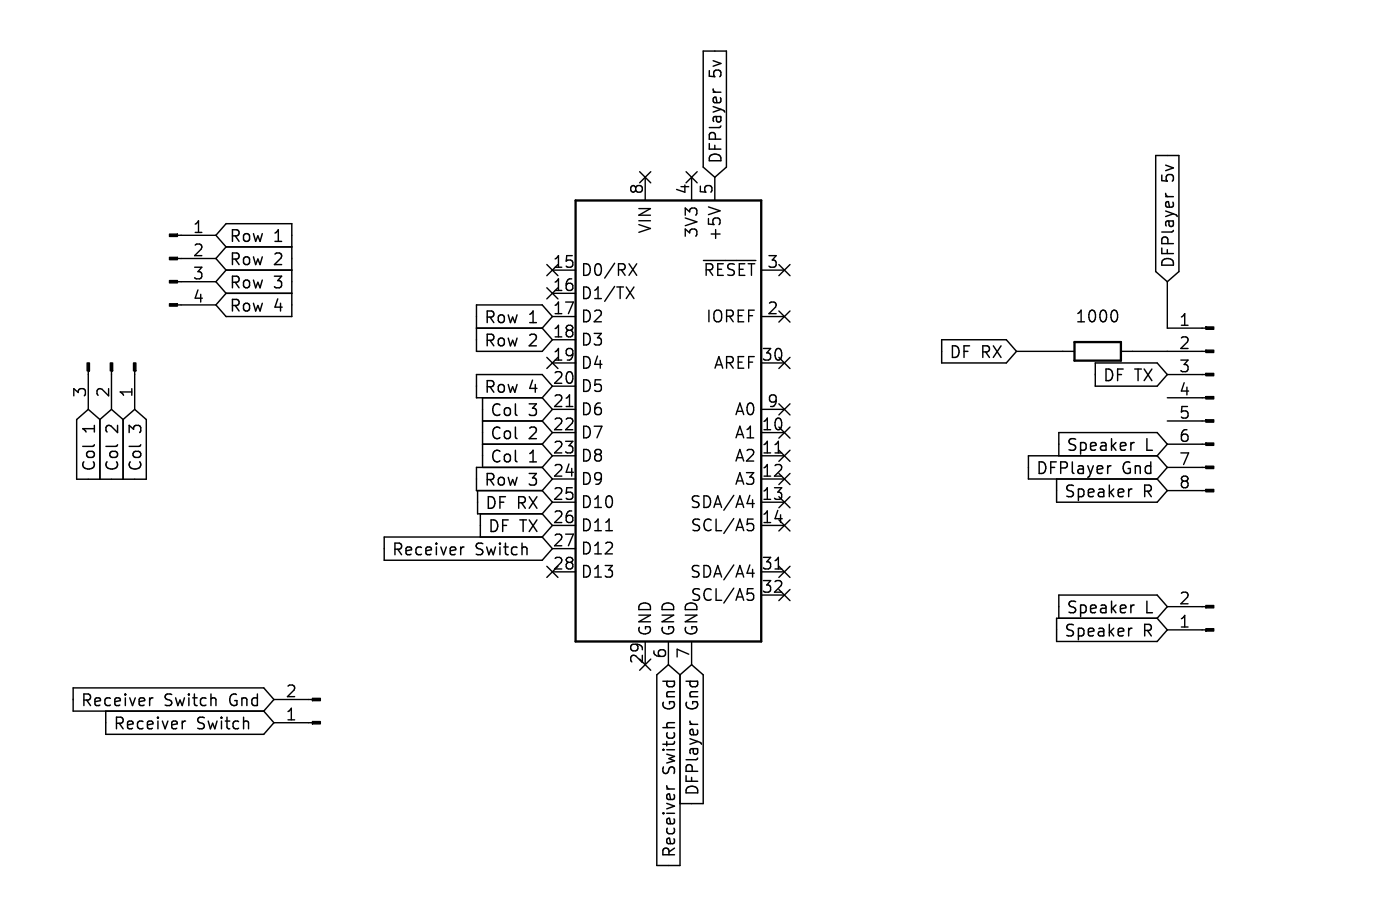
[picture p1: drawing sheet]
<svg xmlns="http://www.w3.org/2000/svg" width="153mm" height="100mm" viewBox="0 0 153 100" stroke-linecap="round" stroke-linejoin="round" font-family="sans-serif">
<path d="M-.1 -.1h153.4v100.1h-153.4z" fill-rule="evenodd" fill="#fff" stroke="#fff" stroke-width=".11"/>
<g fill="none" stroke="#000" stroke-width=".15">
<path d="M70 18.8l1.2 1.2M70.6 19.4v2.5M71.2 18.8l-1.2 1.2M75.1 18.8l1.2 1.2M75.7 19.4v2.5M76.3 18.8l-1.2 1.2M78.2 19.4v2.5M19.4 33.4h4.2M19.4 30.8h4.2M19.4 28.3h4.2M19.4 25.7h4.2M21.3 29.2h.8l-.4 .5a.34 .34 0 0 1 .4 .3v.3l-.1 .1-.5 .1-.2-.1"/>
<path d="M21.4 25.4h.7M21.4 24.5l.3-.3v1.2M21.4 26.8l.1-.1 .5 .1a.34 .34 0 0 1 0 .4l-.7 .8h.8M21.7 31.7l-.3 .9h.7M22 32.2v.8M59.8 39.1l1.3 1.2M59.8 31.5l1.3 1.2M59.8 28.9l1.3 1.3M60.4 29.6h2.6M60.4 32.1h2.6M60.4 34.6h2.6M60.4 37.2h2.6"/>
<path d="M60.4 39.7h2.6M60.7 29.2h.8M60.7 36.9h.8M60.7 39.4h.8M60.7 28.3l.4-.3v1.2M60.7 30.9l.4-.4v1.3M60.7 33.4l.4-.4v1.3M60.7 35.9l.4-.3v1.3M60.7 38.5l.4-.4v1.3M60.7 31.8h.8M60.7 34.3h.8M61.1 39.1l-1.3 1.2"/>
<path d="M61.1 31.5l-1.3 1.2M61.1 28.9l-1.3 1.3M61.9 33h.8l-.5 1.3M62.2 36.1l-.2-.2v-.2l.2-.1h.2l.3 .2-.1 .2-.2 .1M62.2 36.1l-.2 .3v.3l.2 .2h.2l.3-.3v-.2l-.3-.3M62.2 36.1h.2M62.6 30.5a.5 .5 0 0 0-.6 .6v.4l.1 .2 .3 .1 .2-.1 .1-.5-.1-.1-.4-.1-.2 .2M62.6 28h-.6v.6l.1-.1h.5l.1 .2-.1 .4-.2 .1h-.3l-.1-.1M62.7 38.7l-.3 .2h-.3l-.1-.2v-.3l.1-.2 .3-.1 .2 .1a.84 .84 0 0 1-.3 1.2h-.2M63.9 33.9a.67 .67 0 0 1 .7 .4 .67 .67 0 0 1-.2 .8l-.5 .1zM63.9 28.9a.67 .67 0 0 1 .7 .4 .67 .67 0 0 1-.2 .8h-.5zM63.9 31.4a.67 .67 0 0 1 .7 .4 .67 .67 0 0 1-.2 .8l-.5 .1z"/>
<path d="M63.9 36.5a.67 .67 0 0 1 .7 .4 .67 .67 0 0 1-.2 .8h-.5zM63.9 39a.67 .67 0 0 1 .7 .4 .67 .67 0 0 1-.2 .8l-.5 .1zM65 36.5h.8l-.4 .5a.34 .34 0 0 1 .4 .2v.3l-.1 .2h-.5l-.2-.1M65.1 34.1l.2-.2 .4 .1a.34 .34 0 0 1 0 .5l-.7 .7h.8M65.1 32.7h.7M65.1 31.8l.3-.4v1.3M65.2 29a.3 .3 0 0 1 .3-.1 .3 .3 0 0 1 .2 .2 .65 .65 0 0 1-.3 1 .77 .77 0 0 1-.2-1.1zM65.4 39l-.3 .9h.8M65.7 39.4v.9M67.3 28.8l-1.1 1.6M67.3 31.3l-1.1 1.7M67.5 31.4h.7"/>
<path d="M67.7 29.5h.5a.34 .34 0 0 0 .2-.3 .34 .34 0 0 0-.2-.3h-.5v1.2M67.9 31.4v1.3M68 29.5l.4 .6M68.5 31.4l.9 1.3M68.8 28.9l.9 1.2M69.4 31.4l-.9 1.3M69.6 20.5l.2-.2h.2l.3 .2v.3l-.3 .2h-.3l-.1-.2M69.6 20.5l-.3-.2-.2 .1-.1 .1 .1 .4 .2 .1h.1l.2-.2M69.6 20.5v.3M69.7 28.9l-.9 1.2M69.9 24.6l1.3 .4-1.3 .4M69.9 24.2h1.3"/>
<path d="M69.9 22.8h1.3l-1.3 .7h1.3M74.5 20.4h.9M74.9 20.2v.8l-.9-.3M75 23.5v-.7l.5 .4a.34 .34 0 0 1 .2-.4h.3l.2 .1 .1 .5-.2 .1M75 25.8v-.7l.5 .4a.34 .34 0 0 1 .2-.4h.3l.2 .1 .1 .5-.2 .1M75 23.8l1.3 .5-1.3 .4M76.6 20.4v.6h.6l-.1-.2 .1-.4 .2-.1 .4 .1 .1 .1v.3l-.1 .2M77 28.5h5.7M77.3 29.5h.5a.34 .34 0 0 0 .2-.3 .34 .34 0 0 0-.2-.3h-.5v1.2M77.5 23.9v.6l.6 .1-.1-.2 .1-.4 .2-.2 .4 .1 .1 .2v.3l-.1 .2M77.5 22.6l1.3 .5-1.3 .4M77.6 33.9v1.3"/>
<path d="M77.6 29.5l.4 .6M77.8 25.6h1M78.2 34.1a.43 .43 0 0 1 .5-.2 .43 .43 0 0 1 .3 .5v.4a.42 .42 0 0 1-.5 .4 .42 .42 0 0 1-.4-.4zM78.3 25.1v1M78.4 39.9h.6M78.5 29.5h.5M79.2 28.9h-.7v1.2h.7M79.5 34.6h.5a.34 .34 0 0 0 .3-.3 .34 .34 0 0 0-.3-.4h-.5v1.3M79.5 39.7h.5a.34 .34 0 0 0 .3-.4 .34 .34 0 0 0-.3-.3h-.5v1.3M79.8 34.6l.4 .6M79.8 39.7l.4 .6M80.4 28.9h-.2h-.4a.3 .3 0 0 0-.2 .3 .3 .3 0 0 0 .3 .3 .46 .46 0 0 1 .5 .3l-.1 .2-.2 .1h-.5"/>
<path d="M80.8 34.5h.4M80.8 39.6h.4M80.9 29.5h.4M81.4 33.9h-.6v1.3h.6M81.4 39h-.6v1.3h.6M81.5 28.9h-.6v1.2h.6M81.9 28.9h.7M81.9 34.5h.5M81.9 39.6h.5M82.2 28.9v1.2M82.5 33.9h-.6v1.3M82.5 39h-.6v1.3"/>
<path d="M83.3 29.6h2.5M83.3 34.6h2.5M83.3 39.7h2.5M83.5 38.1h.8l-.4 .5a.34 .34 0 0 1 .4 .3v.3l-.1 .1-.5 .1-.2-.1M84.1 28h.8l-.4 .5a.34 .34 0 0 1 .4 .2v.3l-.1 .2h-.5l-.2-.1M84.2 33.2l.2-.2 .4 .1a.34 .34 0 0 1 .1 .5l-.8 .7h.8M84.9 38.2a.3 .3 0 0 1 .3-.1 .3 .3 0 0 1 .3 .3 .65 .65 0 0 1-.4 1 .77 .77 0 0 1-.2-1.2zM85.2 39.1l1.3 1.2M85.2 34l1.3 1.2M85.2 28.9l1.3 1.3M86.5 39.1l-1.3 1.2M86.5 34l-1.3 1.2"/>
<path d="M86.5 28.9l-1.3 1.3M111.2 38.4h6.4M117.9 35.2h.8M117.9 34.3l.4-.4v1.3M119.3 34.1a.3 .3 0 0 1 .3-.2 .3 .3 0 0 1 .2 .3 .65 .65 0 0 1-.3 1 .77 .77 0 0 1-.2-1.1zM120.5 34.1a.3 .3 0 0 1 .3-.2 .3 .3 0 0 1 .2 .3 .65 .65 0 0 1-.3 1 .77 .77 0 0 1-.2-1.1zM121.7 34.1a.3 .3 0 0 1 .3-.2 .3 .3 0 0 1 .2 .3 .66 .66 0 0 1-.3 1 .77 .77 0 0 1-.2-1.1zM122.7 38.4h9.3M127.7 30.8v5.1h4.3M129.2 39.4h.8l-.4 .5a.34 .34 0 0 1 .4 .2v.3l-.1 .2-.5 .1-.2-.2M129.3 34.7l.3-.4v1.3M129.3 37l.2-.1h.4a.34 .34 0 0 1 0 .5l-.7 .7h.8"/>
<path d="M129.3 35.6h.7M8.1 43.3v-.8l.5 .4a.34 .34 0 0 1 .2-.4h.3l.2 .1v.5l-.1 .2M9.7 40.6v4.2M11.9 42.5v.8l-.7-.7a.34 .34 0 0 0-.6 .2v.3l.1 .1M12.2 40.6v4.2M14.4 42.5v.7M14.4 42.9h-1.2l.3 .3M14.7 40.6v4.2M60.4 47.3h2.6M60.4 49.9h2.6M60.4 52.4h2.6M60.4 54.9h2.6"/>
<path d="M60.4 57.5h2.6M60.4 42.2h2.6M60.4 44.8h2.6M60.7 40.8l.2-.1h.5a.34 .34 0 0 1 0 .5l-.7 .7h.8M60.7 43.3l.2-.1 .5 .1a.34 .34 0 0 1 0 .4l-.7 .8h.8M60.7 45.9l.2-.2 .5 .1a.34 .34 0 0 1 0 .5l-.7 .7h.8M60.7 48.4l.2-.1h.5a.34 .34 0 0 1 0 .5l-.7 .8h.8M60.7 50.9l.2-.1 .5 .1a.34 .34 0 0 1 0 .5l-.7 .7h.8M60.7 53.5l.2-.1h.5a.34 .34 0 0 1 0 .5l-.7 .7h.8M60.7 56l.2-.1 .5 .1a.34 .34 0 0 1 0 .4l-.7 .8h.8M60.7 58.6l.2-.2 .5 .1a.34 .34 0 0 1 0 .5l-.7 .7h.8M61.9 48.3h.8l-.4 .5a.34 .34 0 0 1 .4 .2v.3l-.1 .2-.5 .1-.2-.2"/>
<path d="M61.9 58.4h.8l-.5 1.3M62 44.5h.7M62 45.9l.1-.2 .5 .1a.34 .34 0 0 1 0 .5l-.7 .7h.8M62 43.6l.3-.4v1.3M62.1 40.8a.3 .3 0 0 1 .3-.1 .3 .3 0 0 1 .2 .2 .65 .65 0 0 1-.3 1 .77 .77 0 0 1-.2-1.1zM62.3 50.8l-.3 .9h.7M62.6 55.9a.5 .5 0 0 0-.6 .5v.5l.1 .2 .3 .1 .2-.2 .1-.4-.1-.2h-.4l-.2 .2M62.6 51.2v.9M62.6 53.4h-.6v.6l.1-.2 .5 .1 .1 .2-.1 .4-.2 .1h-.3l-.1-.1M63.9 46.6a.67 .67 0 0 1 .7 .4 .67 .67 0 0 1-.2 .8l-.5 .1zM63.9 49.2a.67 .67 0 0 1 .7 .4 .67 .67 0 0 1-.2 .8h-.5zM63.9 51.7a.67 .67 0 0 1 .7 .4 .67 .67 0 0 1-.2 .8l-.5 .1z"/>
<path d="M63.9 54.3a.67 .67 0 0 1 .7 .4 .67 .67 0 0 1-.2 .8h-.5zM63.9 56.8a.67 .67 0 0 1 .7 .4 .67 .67 0 0 1-.2 .8l-.5 .1zM63.9 41.6a.67 .67 0 0 1 .7 .4 .67 .67 0 0 1-.2 .8h-.5zM63.9 44.1a.67 .67 0 0 1 .7 .4 .67 .67 0 0 1-.2 .8l-.5 .1zM63.9 59.3a.67 .67 0 0 1 .7 .4 .67 .67 0 0 1-.2 .8l-.5 .1zM65 46.6h.9l-.6 1.3M65.1 55.5h.7M65.1 58.1h.7M65.1 54.6l.3-.3v1.2M65.1 57.2l.3-.4v1.3M65.1 59.7l.3-.4v1.3M65.3 49.7l-.2-.2v-.2l.2-.1h.3l.2 .2-.1 .2-.1 .1"/>
<path d="M65.3 49.7l-.2 .3v.3l.2 .1h.3l.2-.2-.1-.4-.1-.1M65.3 49.7h.3M65.7 44.1a.5 .5 0 0 0-.6 .5v.5l.1 .2 .4 .1 .1-.2 .1-.4-.1-.2h-.4l-.2 .2M65.7 41.6h-.6v.6l.2-.2 .4 .1 .1 .2-.1 .4-.1 .1h-.3l-.2-.1M65.8 52.3l-.2 .2-.4-.1-.1-.1v-.3l.1-.2 .4-.1 .1 .1a.84 .84 0 0 1-.3 1.2h-.2M66.3 58.1h.7M66.3 59.4l.2-.1 .4 .1a.34 .34 0 0 1 .1 .5l-.8 .7h.8M66.3 57.2l.4-.4v1.3M66.4 54.4a.3 .3 0 0 1 .3-.1 .3 .3 0 0 1 .3 .2 .66 .66 0 0 1-.4 1 .77 .77 0 0 1-.2-1.1zM76.5 54.3h-.2h-.4a.3 .3 0 0 0-.1 .3 .3 .3 0 0 0 .2 .3 .46 .46 0 0 1 .5 .3l-.1 .2-.2 .1h-.4M76.6 56.9l-.2-.1-.5 .1a.3 .3 0 0 0-.1 .3 .3 .3 0 0 0 .3 .2 .46 .46 0 0 1 .5 .3l-.1 .2-.2 .2-.5-.1M77 54.3a.67 .67 0 0 1 .8 .4 .67 .67 0 0 1-.3 .8h-.5z"/>
<path d="M77.8 56.9a.51 .51 0 0 0-.6 0 .51 .51 0 0 0-.2 .6 .48 .48 0 0 0 .3 .5 .48 .48 0 0 0 .5-.1M78.1 55.5l.4-1.2 .5 1.2M78.2 55.2h.6M78.2 40.3l.5-1.3 .4 1.3M78.4 56.8v1.3h.6M80.3 54.2l-1.1 1.6M80.3 56.7l-1.1 1.7M80.5 47.9l.5-1.3 .4 1.3M80.5 50.4l.5-1.2 .4 1.2M80.5 53l.5-1.3 .4 1.3M80.5 55.5l.5-1.2 .4 1.2M80.5 58.1l.5-1.3 .4 1.3"/>
<path d="M80.5 45.4l.5-1.3 .4 1.3M80.7 47.5h.6M80.7 50.1h.6M80.7 52.6h.6M80.7 55.2h.6M80.7 57.7h.6M80.7 45h.6M81.7 51.7h.8l-.4 .5a.34 .34 0 0 1 .4 .2v.3l-.1 .2-.5 .1-.2-.1M81.7 47.9h.8M81.7 47l.4-.4v1.3M81.7 49.3l.2-.1h.5a.34 .34 0 0 1 0 .5l-.7 .7h.8M81.9 44.2a.3 .3 0 0 1 .3-.1 .3 .3 0 0 1 .2 .2 .65 .65 0 0 1-.3 1.1 .77 .77 0 0 1-.2-1.2z"/>
<path d="M82.1 54.2l-.4 .9h.8M82.4 54.7v.8M82.4 56.8h-.6l-.1 .6 .2-.1h.5l.1 .2-.1 .4-.2 .2h-.3l-.2-.2M83.3 47.3h2.5M83.3 49.9h2.5M83.3 52.4h2.5M83.3 54.9h2.5M83.3 57.5h2.5M83.3 44.8h2.5M83.6 47h.7M83.6 49.6h.7M83.6 52.1h.7"/>
<path d="M83.6 46.1l.4-.4v1.3M83.6 48.6l.4-.3v1.3M83.6 51.2l.4-.4v1.3M83.6 53.7l.4-.3v1.2M83.6 56.3l.4-.4v1.3M83.6 54.6h.7M83.6 57.2h.7M84.8 53.4h.7l-.4 .4a.34 .34 0 0 1 .4 .3v.3l-.1 .2h-.5l-.1-.1M84.8 49.6h.7M84.8 50.9l.2-.1 .4 .1a.34 .34 0 0 1 .1 .5l-.7 .7h.7M84.8 48.6l.4-.3v1.3M84.9 43.7l-.2 .3-.4-.1-.1-.2v-.3l.1-.1 .4-.1 .2 .1a.84 .84 0 0 1-.3 1.2h-.3"/>
<path d="M84.9 45.9a.3 .3 0 0 1 .3-.2 .3 .3 0 0 1 .3 .3 .65 .65 0 0 1-.4 1 .77 .77 0 0 1-.2-1.1zM85.1 55.8l-.3 .9h.8M85.2 56.9l1.3 1.2M85.2 54.3l1.3 1.3M85.2 51.8l1.3 1.2M85.2 49.3l1.3 1.2M85.2 46.7l1.3 1.2M85.2 44.2l1.3 1.2M85.4 56.3v.9M86.5 56.9l-1.3 1.2M86.5 54.3l-1.3 1.3M86.5 51.8l-1.3 1.2"/>
<path d="M86.5 49.3l-1.3 1.2M86.5 46.7l-1.3 1.2M86.5 44.2l-1.3 1.2M127.7 53.7h4.3M127.7 51.1h4.3M127.7 48.6h4.3M127.7 46.1h4.3M127.7 43.5h4.3M127.7 41h4.3M129.2 49.6h.9l-.6 1.2M129.5 52.6l-.2-.2v-.2l.2-.1h.3l.2 .2-.1 .2-.1 .1M129.5 52.6l-.2 .3v.2l.2 .3h.3l.2-.3v-.2l-.2-.3"/>
<path d="M129.5 52.6h.3M129.6 41.9l-.3 .9h.8M129.9 47a.5 .5 0 0 0-.6 .6v.4l.1 .2 .4 .1 .1-.1 .1-.5-.1-.1-.4-.1-.2 .2M129.9 42.4v.8M129.9 44.5h-.6v.6l.2-.1h.4l.1 .2-.1 .4-.1 .1h-.3l-.2-.1M30 76.5h4.2M30 79.1h4.2M31.5 78.8h.7M31.5 77.8l.4-.3v1.3M31.5 75.1l.2-.2 .4 .1a.34 .34 0 0 1 .1 .5l-.7 .7h.7M59.8 62l1.3 1.2M60.4 60h2.6"/>
<path d="M60.4 62.6h2.6M60.7 61.1l.2-.1h.5a.34 .34 0 0 1 0 .5l-.7 .7h.8M61.1 62l-1.3 1.2M62.2 61.5l-.2-.2v-.2l.2-.1h.2l.3 .2-.1 .2-.2 .1M62.2 61.5l-.2 .3v.3l.2 .1h.2l.3-.2v-.2l-.3-.3M62.2 61.5h.2M63.9 61.9a.67 .67 0 0 1 .7 .4 .67 .67 0 0 1-.2 .8h-.5zM65.1 62.2l.3-.3v1.2M65.1 60.6h.7M65.1 63.1h.7M66.2 61.9h.8l-.4 .5a.34 .34 0 0 1 .4 .2v.3l-.1 .2h-.5l-.2-.1M69.6 70.5l.2 .2-.1 .4-.1 .1h-.3l-.2-.1-.1-.4 .1-.2a.84 .84 0 0 1 1.2 .3v.3"/>
<path d="M69.9 67.3h1.3l-1.3 .7h1.3M70 68.6a.58 .58 0 0 0 .2 .7 .58 .58 0 0 0 .7 0 .44 .44 0 0 0 .2-.7h-.5v.2M70 72.1l1.2 1.2M70.1 66.1a.66 .66 0 0 1 .7-.1 .66 .66 0 0 1 .4 .7h-1.3v-.3zM70.3 71.7v.8l-.7-.7a.34 .34 0 0 0-.6 .1v.3l.1 .2M70.6 70.2v2.5M71.2 72.1l-1.2 1.2M71.6 71.2a.5 .5 0 0 0 .5 .6h.5l.2-.1v-.4l-.1-.2h-.4l-.2 .1-.1 .4 .3 .2M72.4 67.3h1.3l-1.3 .7h1.3M72.5 68.6a.58 .58 0 0 0 .2 .7 .58 .58 0 0 0 .7 0 .44 .44 0 0 0 .2-.7h-.4v.2M72.6 66.1a.66 .66 0 0 1 .8-.1 .66 .66 0 0 1 .3 .7h-1.3v-.3zM73.1 70.2v2.5"/>
<path d="M75 67.3h1.3l-1.3 .7h1.3M75 68.6a.58 .58 0 0 0 .2 .7 .58 .58 0 0 0 .8 0 .44 .44 0 0 0 .1-.7h-.4v.2M75.2 66.1a.66 .66 0 0 1 .7-.1 .66 .66 0 0 1 .4 .7h-1.3v-.3zM75.4 71.6l-1.3-.6v.9M75.7 70.2v2.5M76.5 61.9h-.2h-.4a.3 .3 0 0 0-.1 .3 .3 .3 0 0 0 .2 .3 .46 .46 0 0 1 .5 .3l-.1 .2-.2 .1h-.4M76.6 64.5l-.2-.1-.5 .1a.3 .3 0 0 0-.1 .3 .3 .3 0 0 0 .3 .2 .46 .46 0 0 1 .5 .3l-.1 .3-.2 .1-.5-.1M77 61.9a.67 .67 0 0 1 .8 .4 .67 .67 0 0 1-.3 .8h-.5zM77.8 64.5a.51 .51 0 0 0-.6 0 .51 .51 0 0 0-.2 .6 .48 .48 0 0 0 .3 .5 .48 .48 0 0 0 .5 0M78.1 63.1l.4-1.2 .5 1.2M78.2 62.8h.6M78.4 64.4v1.3h.6"/>
<path d="M80.3 61.8l-1.1 1.6M80.3 64.3l-1.1 1.7M80.5 63.1l.5-1.2 .4 1.2M80.5 65.7l.5-1.3 .4 1.3M80.7 62.8h.6M80.7 65.3h.6M82.1 61.8l-.4 .9h.8M82.4 62.3v.8M82.4 64.4h-.6l-.1 .6 .2-.1 .5 .1 .1 .1-.1 .5-.2 .1h-.3l-.2-.1M83.3 62.6h2.5M83.3 65.1h2.5M83.5 63.5h.8l-.4 .5a.34 .34 0 0 1 .4 .2v.3l-.1 .2-.5 .1-.2-.1"/>
<path d="M83.5 61h.8l-.4 .5a.34 .34 0 0 1 .4 .2v.3l-.1 .2h-.5l-.2-.1M84.8 63.6l.2-.1 .4 .1a.34 .34 0 0 1 .1 .5l-.7 .7h.7M84.8 61.3l.4-.3v1.2M84.8 62.2h.7M85.2 64.5l1.3 1.2M85.2 62l1.3 1.2M86.5 64.5l-1.3 1.2M86.5 62l-1.3 1.2M127.7 66.4h4.3M127.7 68.9h4.3M129.3 68.6h.7M129.3 67.7l.3-.4v1.3"/>
<path d="M129.3 64.9l.2-.1h.4a.34 .34 0 0 1 0 .5l-.7 .8h.8"/>
</g>
<g fill="none" stroke="#000" stroke-width=".16">
<path d="M77 5.6h2.5v12.7l-1.3 1.1-1.2-1.1zM77.6 7.7v.6l.6 .1-.1-.2 .1-.4 .1-.1h.5l.1 .2v.3l-.1 .2M77.6 15.7v.6h1.3M77.8 17a.66 .66 0 0 1 .8-.1 .66 .66 0 0 1 .3 .7h-1.3v-.3zM78 9.7l.1 .3 .2 .1M78 11.7l.9 .3M78 10.1h.9M78 6.6l.9 .3-.9 .3M78.2 15.9v.4M78.3 15.2v-.5a.34 .34 0 0 0-.3-.2 .34 .34 0 0 0-.4 .2v.5h1.3M78.3 12.7l.1 .5a.25 .25 0 0 0 .2 .2 .25 .25 0 0 0 .3-.2l-.1-.5M78.8 10.7l.1 .4-.2 .1h-.6l-.1-.1 .1-.4 .2-.1 .2 .6"/>
<path d="M78.9 13.8l-.2 .2h-1.1M78.9 12.7l-.8 .1-.1 .1 .1 .4M78.9 12l-.9 .3M78.9 12l.3 .1 .1 .2M126.5 17h2.5v12.7l-1.3 1.1-1.2-1.1zM127.1 19.2v.6h.6l-.1-.2 .1-.4 .2-.1 .4 .1 .1 .1v.3l-.1 .2M127.6 18.1l.8 .3-.8 .3M24.7 27l-1.1 1.3 1.1 1.3M24.7 29.6h7.2M24.7 27l-1.1-1.3 1.1-1.2h7.2v10.1h-7.2l-1.1-1.2 1.1-1.3M24.7 27h7.2M24.7 29.6l-1.1 1.2 1.1 1.3"/>
<path d="M24.7 32.1h7.2M25.4 25.8h.5a.34 .34 0 0 0 .3-.3 .34 .34 0 0 0-.3-.4h-.5v1.3M25.4 28.3h.5a.34 .34 0 0 0 .3-.3 .34 .34 0 0 0-.3-.3h-.5v1.2M25.4 30.9h.5a.34 .34 0 0 0 .3-.4 .34 .34 0 0 0-.3-.3h-.5v1.3M25.4 33.4h.5a.34 .34 0 0 0 .3-.3 .34 .34 0 0 0-.3-.3h-.5v1.2M25.7 28.3l.5 .6M25.7 25.8l.5 .6M25.7 30.9l.5 .6M25.7 33.4l.5 .6M26.7 28.2a.34 .34 0 0 1 .3-.1 .34 .34 0 0 1 .3 .2v.4a.34 .34 0 0 1-.3 .3 .34 .34 0 0 1-.4-.3zM26.7 25.7a.34 .34 0 0 1 .3-.1 .34 .34 0 0 1 .3 .2v.4a.34 .34 0 0 1-.3 .2 .34 .34 0 0 1-.4-.2zM26.7 30.8a.34 .34 0 0 1 .3-.2 .34 .34 0 0 1 .3 .3v.3a.34 .34 0 0 1-.3 .3 .34 .34 0 0 1-.4-.3z"/>
<path d="M26.7 33.3a.34 .34 0 0 1 .3-.1 .34 .34 0 0 1 .3 .2v.4a.34 .34 0 0 1-.3 .2 .34 .34 0 0 1-.4-.2zM27.7 28.1l.3 .8 .2-.6 .3 .6 .2-.8M27.7 25.6l.3 .8 .2-.6 .3 .6 .2-.8M27.7 30.6l.3 .9 .2-.6 .3 .6 .2-.9M27.7 33.2l.3 .8 .2-.6 .3 .6 .2-.8M30 30.2h.8l-.4 .5a.34 .34 0 0 1 .4 .2v.3l-.1 .2-.5 .1-.2-.1M30.1 27.8l.2-.1h.4a.34 .34 0 0 1 .1 .5l-.8 .7h.8M30.1 26.4h.7M30.1 25.5l.4-.4v1.3M30.4 32.7l-.3 .9h.8M30.7 33.2v.8M52.1 33.4h7.2l1.1 1.2-1.1 1.3 1.1 1.3-1.1 1.2h-7.2z"/>
<path d="M52.1 35.9h7.2M53.3 34.7h.5a.34 .34 0 0 0 .3-.3 .34 .34 0 0 0-.3-.4h-.5v1.3M53.3 37.2h.5a.34 .34 0 0 0 .3-.3 .34 .34 0 0 0-.3-.3h-.5v1.2M53.6 37.2l.4 .6M53.6 34.7l.4 .6M54.6 34.5a.34 .34 0 0 1 .6 .2v.4a.34 .34 0 0 1-.3 .2 .34 .34 0 0 1-.4-.2v-.4zM54.6 37a.34 .34 0 0 1 .6 .2v.4a.34 .34 0 0 1-.3 .2 .34 .34 0 0 1-.4-.2v-.4zM55.6 37l.3 .8 .2-.6 .2 .6 .3-.8M55.6 34.4l.3 .9 .2-.6 .2 .6 .3-.9M58 34.4l.3-.4v1.3M58 36.7l.2-.1h.4a.34 .34 0 0 1 0 .5l-.7 .7h.8M58 35.3h.7"/>
<path d="M103 37.2h7.1l1.1 1.2-1.1 1.3h-7.1zM104.2 37.8a.67 .67 0 0 1 .7 .4 .67 .67 0 0 1-.2 .8l-.5 .1zM105.5 38.4h.4M106.1 37.8h-.6v1.3M107.5 38.5h.5a.34 .34 0 0 0 .3-.3 .34 .34 0 0 0-.3-.4h-.5v1.3M107.9 38.5l.4 .6M108.7 37.8l.8 1.3M109.5 37.8l-.8 1.3M119.9 39.7h6.7l1.1 1.3-1.1 1.2h-6.7zM127.1 27.1v.6h1.3M127.3 28.4a.66 .66 0 0 1 .8-.1 .66 .66 0 0 1 .3 .7h-1.3v-.3zM127.6 21.2v.2l.2 .1"/>
<path d="M127.6 23.1l.8 .3M127.6 21.5h.8M127.7 27.3v.4M127.8 26.7v-.5a.34 .34 0 0 0-.3-.3 .34 .34 0 0 0-.4 .3v.5h1.3M127.9 24.2v.4a.25 .25 0 0 0 .3 .2 .25 .25 0 0 0 .2-.2l-.1-.4M128.3 22.1l.1 .4-.2 .2-.6-.1v-.1v-.4h.3l.1 .6M128.4 25.2l-.2 .2h-1.1M128.4 24.2h-.8v.2v.3M128.4 23.4l-.8 .3M128.4 23.4l.3 .1 .1 .2M9.2 50.5a.51 .51 0 0 0 0 .7 .51 .51 0 0 0 .6 .1 .48 .48 0 0 0 .5-.2 .48 .48 0 0 0-.1-.6M9.5 49.5l.2-.1h.4a.34 .34 0 0 1 .2 .3 .34 .34 0 0 1-.2 .3h-.4a.34 .34 0 0 1-.2-.5z"/>
<path d="M10.3 46.9h-1.2l.3 .4M10.3 48.7l-.2 .1h-1M10.3 46.5v.8M10.9 45.9l1.3-1.1 1.3 1.1M10.9 45.9v6.5M10.9 45.9l-1.2-1.1-1.3 1.1v6.5h7.6v-6.5l-1.3-1.1-1.2 1.1M11.7 50.5a.51 .51 0 0 0 0 .7 .51 .51 0 0 0 .6 .1 .48 .48 0 0 0 .5-.2 .48 .48 0 0 0-.1-.6M12.1 49.4h.5a.34 .34 0 0 1 .3 .3 .34 .34 0 0 1-.3 .3h-.3a.34 .34 0 0 1-.3-.2 .34 .34 0 0 1 .1-.4zM12.9 48.7l-.2 .1h-1.1M12.9 46.5v.8l-.8-.7a.34 .34 0 0 0-.5 .2v.3l.1 .2M13.5 45.9v6.5M14.1 47.3v-.8l.5 .5a.34 .34 0 0 1 .3-.5h.3l.1 .2 .1 .4-.1 .2"/>
<path d="M14.3 50.5a.51 .51 0 0 0-.1 .7 .51 .51 0 0 0 .7 .1 .48 .48 0 0 0 .4-.2 .48 .48 0 0 0 0-.6M14.6 49.5l.2-.1h.4a.34 .34 0 0 1 .2 .3 .34 .34 0 0 1-.2 .3h-.4a.34 .34 0 0 1-.2-.5zM15.4 48.7l-.2 .1h-1.1M42 58.8h17.3l1.1 1.2-1.1 1.3h-17.3zM46.1 59.9l-.3-.1-.3 .3v.3l.1 .2 .2 .1 .3-.1M47.8 59.4v.1M47.8 59.8v.9M47.8 59.4l-.1 .1h.1M48.2 59.8l.3 .9 .3-.9M50.4 59.8v.9M50.8 59.8l-.3 .1-.1 .2M52.1 41h7.2l1.1 1.2-1.1 1.3h-7.2z"/>
<path d="M52.3 53.7v2.5h7M52.6 56.2v2.6h6.7l1.1-1.3-1.1-1.3M52.8 48.6h6.5M52.8 43.5v7.6M52.8 46.1h6.5M52.8 59.5l-.1-.1-.5 .1a.3 .3 0 0 0-.1 .3 .3 .3 0 0 0 .2 .2 .46 .46 0 0 1 .5 .3v.3l-.2 .1-.5-.1M53.3 59.8l.2 .9 .2-.6 .3 .6 .2-.9M53.3 42.3h.5a.34 .34 0 0 0 .3-.3 .34 .34 0 0 0-.3-.4h-.5v1.3M53.3 52.5h.5a.34 .34 0 0 0 .3-.4 .34 .34 0 0 0-.3-.3h-.5v1.3M53.4 54.3a.67 .67 0 0 1 .8 .5 .67 .67 0 0 1-.3 .8h-.5zM53.6 42.3l.4 .6M53.6 52.5l.4 .6"/>
<path d="M53.7 56.9a.67 .67 0 0 1 .8 .4 .67 .67 0 0 1-.3 .8l-.5 .1zM54.6 42.1a.34 .34 0 0 1 .6 .2v.4a.34 .34 0 0 1-.3 .2 .34 .34 0 0 1-.4-.2v-.4zM54.6 52.3a.34 .34 0 0 1 .6 .2v.3a.34 .34 0 0 1-.3 .3 .34 .34 0 0 1-.4-.3v-.3zM54.7 54.9h.4M54.7 59.4v.1M54.7 59.8v.9M54.7 49.4a.51 .51 0 0 0-.6 0 .51 .51 0 0 0-.2 .6 .48 .48 0 0 0 .3 .5 .48 .48 0 0 0 .5-.1M54.7 44.3a.51 .51 0 0 0-.6 0 .51 .51 0 0 0-.2 .6 .48 .48 0 0 0 .3 .5 .48 .48 0 0 0 .5-.1M54.7 46.8a.51 .51 0 0 0-.6 0 .51 .51 0 0 0-.2 .6 .48 .48 0 0 0 .3 .5 .48 .48 0 0 0 .5 0M54.7 59.4l-.1 .1h.1M54.7 59.4l.1 .1h-.1M55 57.5h.4"/>
<path d="M55.1 59.8h.5M55.3 44.7a.34 .34 0 0 1 .3-.1 .34 .34 0 0 1 .3 .2v.4a.34 .34 0 0 1-.4 .3 .34 .34 0 0 1-.3-.3zM55.3 47.3a.34 .34 0 0 1 .3-.2 .34 .34 0 0 1 .3 .3v.4a.34 .34 0 0 1-.4 .2 .34 .34 0 0 1-.3-.2zM55.3 49.8a.34 .34 0 0 1 .3-.1 .34 .34 0 0 1 .3 .2v.4a.34 .34 0 0 1-.4 .2 .34 .34 0 0 1-.3-.2zM55.3 54.3h-.6v1.3M55.3 59.4v1.1l.1 .1 .2 .1M55.6 56.9h-.6v1.3M55.6 42.1l.3 .8 .2-.6 .2 .6 .3-.8M55.6 52.2l.3 .9 .2-.6 .2 .6 .3-.9M56.4 49.3v1.1l.2 .1M56.4 44.2v1.1l.2 .2M56.4 46.7v1.1l.2 .2"/>
<path d="M56.6 59.9l-.4-.1-.2 .3v.3l.1 .2 .1 .1 .4-.1M56.8 55h.4a.34 .34 0 0 0 .3-.3 .34 .34 0 0 0-.3-.4h-.4v1.3M56.9 56.9h.7M57.1 55l.4 .6M57.1 60a.32 .32 0 0 1 .6 0v.7M57.1 59.4v1.3M57.2 56.9v1.3M57.9 44.2h.8l-.4 .5a.34 .34 0 0 1 .4 .2v.3l-.1 .2-.5 .1-.2-.2M57.9 54.3l.9 1.3M57.9 56.9l.9 1.3M57.9 51.8h.8l-.4 .5a.34 .34 0 0 1 .4 .2v.3l-.1 .2-.5 .1-.2-.1M58 50.5h.7"/>
<path d="M58 49.6l.3-.3v1.2M58 46.8l.2-.1 .4 .1a.34 .34 0 0 1 0 .5l-.7 .7h.8M58.3 41.6l-.3 .9h.8M58.6 42.1v.8M58.8 54.3l-.9 1.3M58.8 56.9l-.9 1.3M59.3 53.7l1.1 1.2-1.1 1.3M59.3 51.1h-7.2v2.6h7.2M59.3 48.6l1.1 1.3-1.1 1.2M59.3 46.1l1.1 1.2-1.1 1.3M59.3 51.1l1.1 1.3-1.1 1.3M59.3 43.5l1.1 1.3-1.1 1.3"/>
<path d="M113.7 50.5a.67 .67 0 0 1 .7 .4 .67 .67 0 0 1-.2 .8l-.5 .1zM115 51.1h.4M115.6 50.5h-.6v1.3M115.6 52.4v2.5h11l1.1-1.2-1.1-1.3M115.9 49.9v-2.6h10.7l1.1 1.3-1.1 1.3M116.1 51.2h.5a.34 .34 0 0 0 .2-.3 .34 .34 0 0 0-.2-.4h-.5v1.3M117.3 50.5v1.1l.2 .2M117.5 53.1h-.2h-.4a.3 .3 0 0 0-.2 .3 .3 .3 0 0 0 .3 .3 .46 .46 0 0 1 .5 .3l-.1 .2-.2 .1h-.5M117.7 48.1l-.2-.1-.4 .1a.3 .3 0 0 0-.1 .3 .3 .3 0 0 0 .2 .2 .46 .46 0 0 1 .5 .3l-.1 .2-.1 .2-.5-.1M118 53.6l.4-.1 .2 .2v.4l-.1 .2h-.1h-.4M118 51h.1h.4l.1 .8M118 53.5v1.3"/>
<path d="M118.3 48.5l.3-.1 .3 .3v.3l-.2 .2-.1 .1-.3-.1M118.3 48.4v1.3M118.6 51.3h-.5a.25 .25 0 0 0-.2 .3 .25 .25 0 0 0 .2 .2l.5-.1M119 51l.3 .8M119.1 53.9l.6-.1-.1-.2-.3-.1-.2 .2 .1 .6h.1h.3M119.3 48.8l.6-.1v-.2l-.4-.1-.2 .2 .1 .6 .1 .1 .4-.1M119.3 51.8l-.1 .3-.2 .1M119.6 51l-.3 .8M120.1 51.4l.6-.1-.1-.3h-.4l-.1 .1v.6l.1 .1 .4-.1M120.2 53.6l.2-.1 .3 .1 .1 .7M120.5 48.5l.1-.1 .4 .1v.8M120.8 53.8l-.4 .1a.25 .25 0 0 0-.2 .2 .25 .25 0 0 0 .2 .2h.4"/>
<path d="M121 40.4a.67 .67 0 0 1 .8 .4 .67 .67 0 0 1-.3 .8h-.5zM121 48.7l-.4 .1a.25 .25 0 0 0-.2 .2 .25 .25 0 0 0 .2 .3l.4-.1M121.2 51v.8M121.4 53.1v1.2M121.5 53.9l.4 .4M121.6 51h-.3l-.1 .2M121.6 48v1.3M121.8 48.8l.3 .5M121.9 53.5l-.5 .5M122.1 48.4l-.5 .5M122.3 41h.4M122.4 53.9l.6-.1-.1-.2-.4-.1-.1 .2v.6h.1h.4"/>
<path d="M122.6 48.8l.6-.1-.1-.2-.3-.1-.2 .2 .1 .6 .1 .1 .3-.1M122.9 40.4h-.6v1.2M123.5 53.5v.8M123.6 50.6a.58 .58 0 0 0-.6 .2 .58 .58 0 0 0 0 .7 .44 .44 0 0 0 .7 .2v-.4h-.2M123.8 48.4v.9M123.9 53.5l-.3 .1-.1 .1M124.1 48.4l-.2 .1-.1 .2M124.2 40.4h.7M124.2 51.1a.32 .32 0 0 1 .6 0v.7M124.2 51v.8M124.5 40.4v1.2M125.2 40.4l.9 1.2"/>
<path d="M125.3 53.7h.4a.34 .34 0 0 0 .3-.3 .34 .34 0 0 0-.3-.3h-.4v1.2M125.5 48v1.3h.6M125.6 53.7l.4 .6M125.9 51h-.3l-.3 .2v.4l.1 .1 .2 .1 .3-.1M125.9 50.5v1.3M126.1 40.4l-.9 1.2M126.6 49.9l1.1 1.2-1.1 1.3M126.6 49.9h-14.1v2.5h14.1M8 75.3h20.9l1.1 1.2-1.1 1.3h-20.9zM9.2 76.6h.5a.34 .34 0 0 0 .2-.3 .34 .34 0 0 0-.2-.4h-.5v1.3M9.5 76.6l.4 .6M10.4 76.8l.6-.1-.1-.3-.3-.1-.2 .2v.6l.2 .1 .3-.1"/>
<path d="M11.6 77.8v2.5h17.3l1.1-1.2-1.1-1.3M12.1 76.4l-.4-.1-.2 .3v.4l.1 .1 .1 .1 .4-.1M12.6 76.8l.6-.1-.1-.3-.4-.1-.1 .2v.6l.1 .1 .4-.1M12.7 79.1h.5a.34 .34 0 0 0 .3-.3 .34 .34 0 0 0-.3-.3h-.5v1.2M13 79.1l.5 .6M13.7 75.9v.1M13.7 76.3v.9M13.7 75.9l.1 .1h-.1M14 79.3l.6-.1-.1-.3h-.4l-.1 .2v.6h.1h.4M14.2 76.3l.3 .9 .3-.9M15.2 76.8l.6-.1v-.3l-.4-.1-.2 .2 .1 .6 .1 .1 .4-.1M15.6 78.9h-.3l-.3 .2v.4l.2 .2h.1h.3"/>
<path d="M16.1 79.3l.6-.1v-.3h-.4l-.2 .2 .1 .6h.1h.4M16.4 76.3v.9M16.7 76.3l-.2 .1-.1 .2M17.3 78.5v.1M17.3 78.9v.8M17.3 78.5h-.1l.1 .1M17.8 78.9l.3 .8 .3-.8M18.8 76l-.2-.1-.4 .1a.3 .3 0 0 0-.1 .3 .3 .3 0 0 0 .2 .2 .46 .46 0 0 1 .5 .3l-.1 .3-.1 .1-.5-.1M18.8 79.3l.6-.1-.1-.3h-.3l-.2 .2 .1 .6h.1h.3M19.2 76.3l.3 .9 .2-.6 .2 .6 .3-.9M19.9 78.9v.8M20.3 78.9h-.2l-.2 .2"/>
<path d="M20.7 75.9v.1M20.7 76.3v.9M20.7 75.9l-.1 .1h.1M21.1 76.3h.5M21.3 75.9v1.1v.1l.3 .1M22.4 78.5h-.2h-.4a.3 .3 0 0 0-.2 .3 .3 .3 0 0 0 .3 .3 .46 .46 0 0 1 .5 .3l-.1 .2-.2 .1h-.5M22.5 76.4l-.3-.1-.3 .3v.4l.2 .1 .1 .1 .3-.1M22.8 78.9l.2 .8 .3-.6 .2 .6 .3-.8M23.1 76.5a.32 .32 0 0 1 .5 0v.7M23.1 75.9v1.3M24.2 78.5v.1M24.2 78.9v.8"/>
<path d="M24.2 78.5h.1l-.1 .1M24.7 78.9h.4M24.8 78.5v1.1l.1 .1h.2M25.9 76a.58 .58 0 0 0-.7 .2 .58 .58 0 0 0 0 .7 .44 .44 0 0 0 .7 .2v-.4h-.2M26.1 78.9h-.4l-.2 .2v.4l.1 .2h.1h.4M26.5 76.5a.32 .32 0 0 1 .5 0v.7M26.5 76.3v.9M26.7 78.5v1.2M26.7 79a.32 .32 0 0 1 .5 .1v.6M28.2 76.4l-.4-.1-.2 .3v.4l.1 .1 .1 .1 .4-.1M28.2 75.9v1.3M43.2 60.1h.5a.34 .34 0 0 0 .3-.3 .34 .34 0 0 0-.3-.4h-.5v1.3"/>
<path d="M43.5 60.1l.4 .6M44.4 60.3l.6-.2v-.2l-.4-.1-.2 .2 .1 .6 .1 .1 .4-.1M46.6 60.3l.6-.2-.1-.2-.3-.1-.2 .2 .1 .6 .1 .1 .3-.1M49.3 60.3l.6-.2-.1-.2-.4-.1-.1 .2v.6l.1 .1 .4-.1M71.9 73.8l1.2-1.1 1.3 1.1v20.9h-2.5zM72.5 74.5h1.3M72.5 79.6h1.3M72.6 76.8a.58 .58 0 0 0 .2 .7 .58 .58 0 0 0 .7 0 .44 .44 0 0 0 .2-.7h-.4v.2M73 76.2h.8M73 74.5v.4l.2 .2h.4l.1-.1 .1-.1-.1-.4M73.8 75.7h-.8a.34 .34 0 0 0 .1 .5M73.8 79.1h-.8a.34 .34 0 0 0 .1 .5"/>
<path d="M74.4 73.8l1.3-1.1 1.3 1.1v14.1h-2.6M75.1 74.5h1.2M75.1 76.8a.58 .58 0 0 0 .2 .7 .58 .58 0 0 0 .7 0 .44 .44 0 0 0 .2-.7h-.4v.2M75.5 78.9l.1 .2 .1 .1M75.5 79.2h.8M75.5 76.2h.8M75.6 74.5l-.1 .4 .2 .2h.4l.2-.1v-.1v-.4M76.3 79.9v.3l-.1 .2-.6-.1-.1-.1 .1-.3 .2-.1 .1 .6M76.3 75.7h-.7a.34 .34 0 0 0 0 .5M115.6 67.6h11l1.1 1.3-1.1 1.3h-11zM115.9 67.6v-2.5h10.7l1.1 1.3-1.1 1.2M117.5 68.4l-.2-.1-.4 .1a.3 .3 0 0 0-.2 .3 .3 .3 0 0 0 .3 .2 .46 .46 0 0 1 .5 .3l-.1 .3-.2 .1-.5-.1"/>
<path d="M117.7 65.8h-.2h-.4a.3 .3 0 0 0-.1 .3 .3 .3 0 0 0 .2 .3 .46 .46 0 0 1 .5 .3l-.1 .2-.1 .1h-.5M118 68.8l.4-.1 .2 .3v.3l-.1 .2-.1 .1-.4-.1M118 68.7v1.3M118.3 66.2v1.3M118.3 66.3l.3-.1 .3 .2v.4l-.2 .2h-.1h-.3M119.1 69.2l.6-.2-.1-.2-.3-.1-.2 .2 .1 .6 .1 .1 .3-.1M119.3 66.6l.6-.1v-.2l-.4-.1-.2 .2 .1 .6h.1h.4M120.2 68.8l.2-.1 .3 .1 .1 .8M120.5 66.3l.1-.1 .4 .1v.7M120.8 69l-.4 .1a.25 .25 0 0 0-.2 .2 .25 .25 0 0 0 .2 .3l.4-.1M121 66.5l-.4 .1a.25 .25 0 0 0-.2 .2 .25 .25 0 0 0 .2 .2h.4M121.4 68.3v1.3"/>
<path d="M121.5 69.1l.4 .5M121.6 65.8v1.2M121.8 66.6l.3 .4M121.9 68.7l-.5 .5M122.1 66.2l-.5 .5M122.4 69.2l.6-.2-.1-.2-.4-.1-.1 .2v.6l.1 .1 .4-.1M122.6 66.6l.6-.1-.1-.2-.3-.1-.2 .2 .1 .6h.1h.3M123.5 68.7v.9M123.8 66.2v.8M123.9 68.7l-.3 .1-.1 .2M124.1 66.2l-.2 .1-.1 .1M125.3 69h.4a.34 .34 0 0 0 .3-.4 .34 .34 0 0 0-.3-.3h-.4v1.3"/>
<path d="M125.5 65.8v1.2h.6M125.6 69l.4 .6M72.5 89h.2M72.5 89h.1h.1M72.5 89l.1-.1 .1 .1M72.5 82h.2M72.5 82l.1 .1 .1-.1M72.5 82h.1h.1M72.6 83.9l-.1 .2 .1 .4a.3 .3 0 0 0 .3 .1 .3 .3 0 0 0 .2-.2 .46 .46 0 0 1 .3-.5l.3 .1 .1 .1-.1 .5M73 81.1v.5M73 86v.2l.2 .1M73 89h.8"/>
<path d="M73 87.9l.8 .3-.8 .3M73 86.3h.8M73 82.5l.8 .3-.6 .2 .6 .2-.8 .3M73 82h.8M73 80.2v.3l.2 .3h.4l.1-.2 .1-.1-.1-.3M73 90.6v.4l.2 .2h.4l.1-.1 .1-.1-.1-.4M73.2 93.5v-.5a.34 .34 0 0 0-.3-.2 .34 .34 0 0 0-.4 .2v.5h1.3M73.7 89.6l.1 .3-.2 .2h-.6v-.2v-.3l.3-.1 .1 .6M73.7 91.8l.1 .3-.2 .2-.6-.1v-.1v-.3l.3-.1 .1 .6M73.7 86.9l.1 .4-.2 .2-.6-.1v-.1v-.4h.3l.1 .6M73.8 92.8l-.6 .4M73.8 81.1l-.1 .3h-.1h-1.1"/>
<path d="M75.1 84.9v.6h1.2M75.1 86.3a.72 .72 0 0 1 1.2 .1v.3h-1.2zM75.5 80.8l.8 .3M75.7 85.1v.4M75.7 84.4v-.5a.34 .34 0 0 0-.3-.3 .34 .34 0 0 0-.3 .3v.5h1.2M75.8 81.9l.1 .4a.25 .25 0 0 0 .2 .2 .25 .25 0 0 0 .2-.2v-.4M76.3 82.9l-.1 .2h-1.1M76.3 81.9l-.7 .1-.1 .1 .1 .4M76.3 81.1l-.8 .3M76.3 81.1l.4 .1 .1 .2"/>
</g>
<g fill="#000" stroke="#000" stroke-width=".15">
<path d="M18.5 33.2h.9v.3h-.9z" fill-rule="evenodd"/>
<path d="M18.5 30.7h.9v.2h-.9z" fill-rule="evenodd"/>
<path d="M18.5 28.2h.9v.2h-.9z" fill-rule="evenodd"/>
<path d="M18.5 25.6h.9v.3h-.9z" fill-rule="evenodd"/>
<path d="M132 38.3h.8v.3h-.8z" fill-rule="evenodd"/>
<path d="M132 35.8h.8v.2h-.8z" fill-rule="evenodd"/>
<path d="M9.5 39.7h.3v.9h-.3z" fill-rule="evenodd"/>
<path d="M12.1 39.7h.2v.9h-.2z" fill-rule="evenodd"/>
<path d="M14.6 39.7h.3v.9h-.3z" fill-rule="evenodd"/>
<path d="M132 53.5h.8v.3h-.8z" fill-rule="evenodd"/>
<path d="M132 51h.8v.3h-.8z" fill-rule="evenodd"/>
<path d="M132 48.5h.8v.2h-.8z" fill-rule="evenodd"/>
<path d="M132 45.9h.8v.3h-.8z" fill-rule="evenodd"/>
<path d="M132 43.4h.8v.2h-.8z" fill-rule="evenodd"/>
<path d="M132 40.9h.8v.2h-.8z" fill-rule="evenodd"/>
<path d="M34.2 76.4h.9v.3h-.9z" fill-rule="evenodd"/>
<path d="M34.2 78.9h.9v.3h-.9z" fill-rule="evenodd"/>
<path d="M132 66.2h.8v.3h-.8z" fill-rule="evenodd"/>
<path d="M132 68.8h.8v.2h-.8z" fill-rule="evenodd"/>
</g>
<path d="M63 21.9h20.3v48.3h-20.3zM117.6 37.4h5.1v2.1h-5.1z" fill="none" stroke="#000" stroke-width=".25"/>
</svg>
